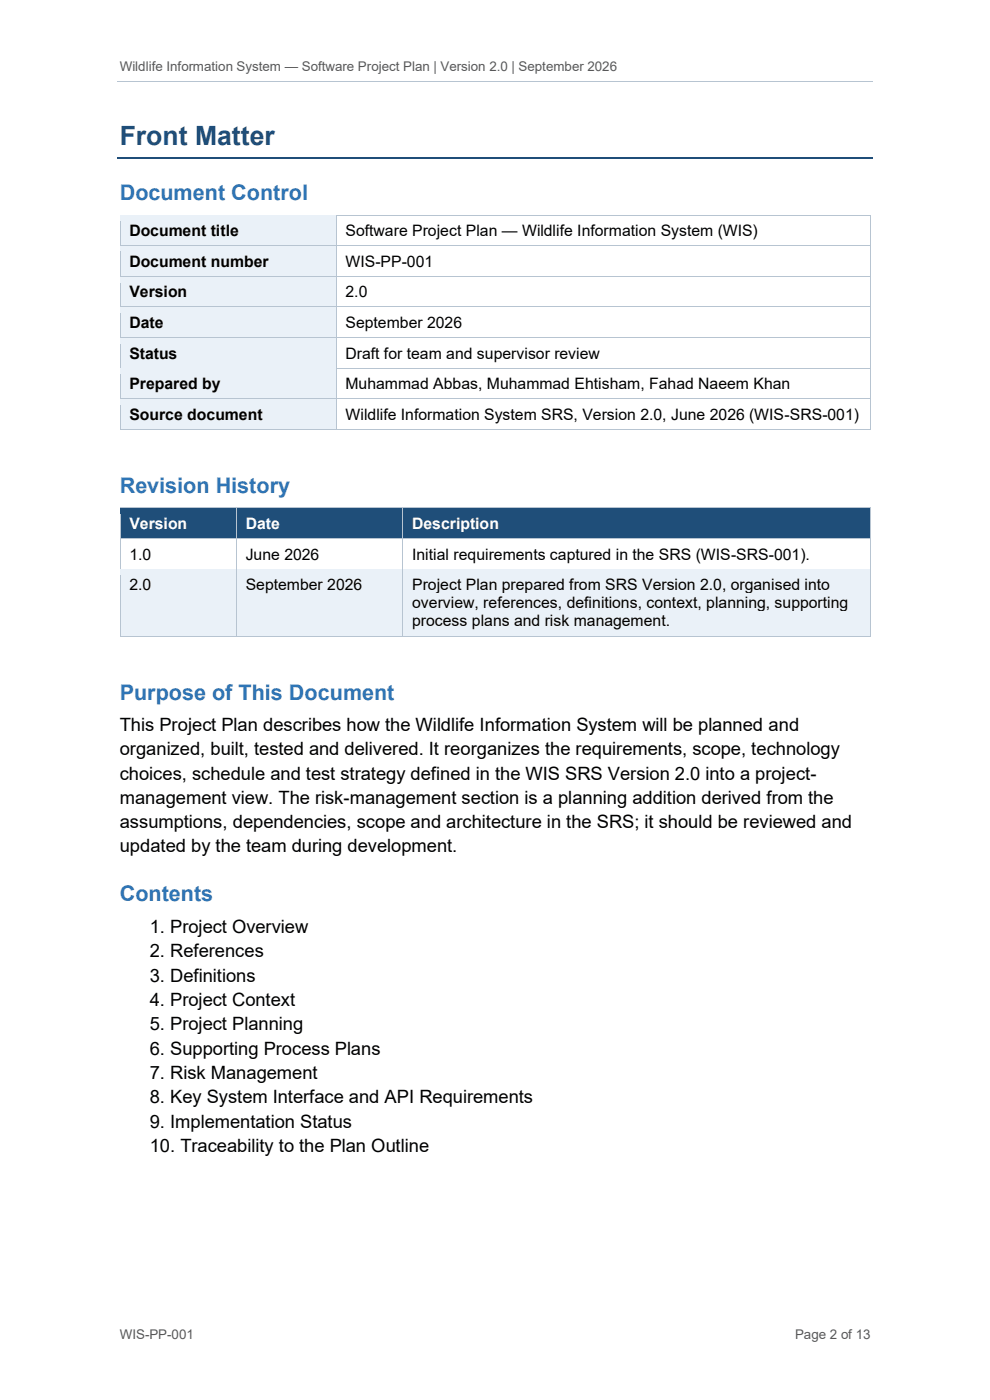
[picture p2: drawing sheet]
<svg xmlns="http://www.w3.org/2000/svg" width="210mm" height="297mm" viewBox="0 0 210 297" stroke-linecap="round" stroke-linejoin="round" font-family="sans-serif">
<defs><g id="words">
<text font-size="5.6" fill="#1f4e79" x="25.4" y="30.7">Front Matter</text>
<g font-size="4.6" fill="#2e75b6">
<text x="25.4" y="42.5">Document Control</text>
<text x="25.4" y="104.6">Revision History</text>
<text x="25.4" y="148.4">Purpose of This Document</text>
<text x="25.4" y="191.2">Contents</text>
</g>
<g font-size="3.9">
<text x="25.4" y="155.1">This Project Plan describes how the Wildlife Information System will be planned and</text>
<text x="25.4" y="160.3">organized, built, tested and delivered. It reorganizes the requirements, scope, technology</text>
<text x="25.4" y="165.4">choices, schedule and test strategy defined in the WIS SRS Version 2.0 into a project-</text>
<text x="25.4" y="170.5">management view. The risk-management section is a planning addition derived from the</text>
<text x="25.4" y="175.7">assumptions, dependencies, scope and architecture in the SRS; it should be reviewed and</text>
<text x="25.4" y="180.8">updated by the team during development.</text>
<text x="31.8" y="197.9">1. Project Overview</text>
<text x="31.8" y="203.1">2. References</text>
<text x="31.8" y="208.3">3. Definitions</text>
<text x="31.8" y="213.4">4. Project Context</text>
<text x="31.8" y="218.6">5. Project Planning</text>
<text x="31.8" y="223.8">6. Supporting Process Plans</text>
<text x="31.8" y="228.9">7. Risk Management</text>
<text x="31.8" y="234.1">8. Key System Interface and API Requirements</text>
<text x="31.8" y="239.3">9. Implementation Status</text>
<text x="31.8" y="244.4">10. Traceability to the Plan Outline</text>
</g>
<g font-size="3.3">
<text x="27.4" y="50.1">Document title</text>
<text x="73.3" y="50.1">Software Project Plan — Wildlife Information System (WIS)</text>
<text x="27.4" y="56.6">Document number</text>
<text x="73.3" y="56.6">WIS-PP-001</text>
<text x="27.4" y="63.1">Version</text>
<text x="73.3" y="63.1">2.0</text>
<text x="27.4" y="69.6">Date</text>
<text x="73.3" y="69.6">September 2026</text>
<text x="27.4" y="76.1">Status</text>
<text x="73.3" y="76.1">Draft for team and supervisor review</text>
<text x="27.4" y="82.6">Prepared by</text>
<text x="73.3" y="82.6">Muhammad Abbas, Muhammad Ehtisham, Fahad Naeem Khan</text>
<text x="27.4" y="89.1">Source document</text>
<text x="73.3" y="89.1">Wildlife Information System SRS, Version 2.0, June 2026 (WIS-SRS-001)</text>
<text x="27.4" y="118.7">1.0</text>
<text x="52.1" y="118.7">June 2026</text>
<text x="87.4" y="118.7">Initial requirements captured in the SRS (WIS-SRS-001).</text>
<text x="27.4" y="125.2">2.0</text>
<text x="52.1" y="125.2">September 2026</text>
<text x="87.4" y="125.2">Project Plan prepared from SRS Version 2.0, organised into</text>
<text x="87.4" y="129">overview, references, definitions, context, planning, supporting</text>
<text x="87.4" y="132.9">process plans and risk management.</text>
</g>
<g font-size="3.3" fill="#fff">
<text x="27.4" y="112.2">Version</text>
<text x="52.1" y="112.2">Date</text>
<text x="87.4" y="112.2">Description</text>
</g>
<g font-size="2.8" fill="#595959">
<text x="25.4" y="15.2">Wildlife Information System — Software Project Plan | Version 2.0 | September 2026</text>
<text x="25.4" y="284">WIS-PP-001</text>
<text x="168.6" y="284">Page 2 of 13</text>
</g>
</g></defs>
<path d="M24.9 17.2h160.3" fill="none" stroke="#b7c4d1" stroke-width=".21"/>
<path d="M24.9 33.5h160.3" fill="none" stroke="#1f4e79" stroke-width=".25"/>
<g fill="#eaf1f8">
<path d="M25.6 45.7h45.7v6.3h-45.7z" fill-rule="evenodd"/>
<path d="M27.4 47h42v3.8h-42z" fill-rule="evenodd"/>
</g>
<g fill="#b7c4d1">
<path d="M25.4 45.6h.2v1.4h-.2z" fill-rule="evenodd"/>
<path d="M25.4 45.6h.2v.1h-.2z" fill-rule="evenodd"/>
</g>
<path d="M25.6 45.6h45.7" fill="none" stroke="#b7c4d1" stroke-width=".21"/>
<path d="M25.6 45.7h45.7v1.3h-45.7z" fill-rule="evenodd" fill="#eaf1f8"/>
<g fill="#b7c4d1">
<path d="M71.3 45.7h.1v1.3h-.1z" fill-rule="evenodd"/>
<path d="M71.3 45.6h.1v.1h-.1z" fill-rule="evenodd"/>
</g>
<path d="M71.4 45.6h113.3" fill="none" stroke="#b7c4d1" stroke-width=".21"/>
<g fill="#b7c4d1">
<path d="M184.7 45.6h.1v1.4h-.1z" fill-rule="evenodd"/>
<path d="M184.7 45.6h.1v.1h-.1z" fill-rule="evenodd"/>
</g>
<path d="M25.5 50.8h45.8v1.2h-45.8z" fill-rule="evenodd" fill="#eaf1f8"/>
<path d="M25.5 47v5M71.3 47v5M184.7 47v5" fill="none" stroke="#b7c4d1" stroke-width=".21"/>
<g fill="#eaf1f8">
<path d="M25.6 52.2h45.7v6.4h-45.7z" fill-rule="evenodd"/>
<path d="M27.4 53.5h42v3.8h-42z" fill-rule="evenodd"/>
</g>
<path d="M25.4 52h.2v1.4h-.2z" fill-rule="evenodd" fill="#b7c4d1"/>
<path d="M25.6 52.1h45.7" fill="none" stroke="#b7c4d1" stroke-width=".21"/>
<path d="M25.6 52.2h45.7v1.2h-45.7z" fill-rule="evenodd" fill="#eaf1f8"/>
<path d="M71.3 52h.1v1.4h-.1z" fill-rule="evenodd" fill="#b7c4d1"/>
<path d="M71.4 52.1h113.3" fill="none" stroke="#b7c4d1" stroke-width=".21"/>
<path d="M184.7 52h.1v1.4h-.1z" fill-rule="evenodd" fill="#b7c4d1"/>
<path d="M25.5 57.3h45.8v1.3h-45.8z" fill-rule="evenodd" fill="#eaf1f8"/>
<path d="M25.5 53.4v5.2M71.3 53.4v5.2M184.7 53.4v5.2" fill="none" stroke="#b7c4d1" stroke-width=".21"/>
<g fill="#eaf1f8">
<path d="M25.6 58.7h45.7v6.3h-45.7z" fill-rule="evenodd"/>
<path d="M27.4 60h42v3.8h-42z" fill-rule="evenodd"/>
</g>
<path d="M25.4 58.6h.2v1.4h-.2z" fill-rule="evenodd" fill="#b7c4d1"/>
<path d="M25.6 58.6h45.7" fill="none" stroke="#b7c4d1" stroke-width=".21"/>
<path d="M25.6 58.7h45.7v1.3h-45.7z" fill-rule="evenodd" fill="#eaf1f8"/>
<path d="M71.3 58.6h.1v1.4h-.1z" fill-rule="evenodd" fill="#b7c4d1"/>
<path d="M71.4 58.6h113.3" fill="none" stroke="#b7c4d1" stroke-width=".21"/>
<path d="M184.7 58.6h.1v1.4h-.1z" fill-rule="evenodd" fill="#b7c4d1"/>
<path d="M25.5 63.8h45.8v1.2h-45.8z" fill-rule="evenodd" fill="#eaf1f8"/>
<path d="M25.5 60v5M71.3 60v5M184.7 60v5" fill="none" stroke="#b7c4d1" stroke-width=".21"/>
<g fill="#eaf1f8">
<path d="M25.6 65.2h45.7v6.4h-45.7z" fill-rule="evenodd"/>
<path d="M27.4 66.5h42v3.8h-42z" fill-rule="evenodd"/>
</g>
<path d="M25.4 65h.2v1.4h-.2z" fill-rule="evenodd" fill="#b7c4d1"/>
<path d="M25.6 65.1h45.7" fill="none" stroke="#b7c4d1" stroke-width=".21"/>
<path d="M25.6 65.2h45.7v1.2h-45.7z" fill-rule="evenodd" fill="#eaf1f8"/>
<path d="M71.3 65h.1v1.4h-.1z" fill-rule="evenodd" fill="#b7c4d1"/>
<path d="M71.4 65.1h113.3" fill="none" stroke="#b7c4d1" stroke-width=".21"/>
<path d="M184.7 65h.1v1.4h-.1z" fill-rule="evenodd" fill="#b7c4d1"/>
<path d="M25.5 70.3h45.8v1.3h-45.8z" fill-rule="evenodd" fill="#eaf1f8"/>
<path d="M25.5 66.4v5.2M71.3 66.4v5.2M184.7 66.4v5.2" fill="none" stroke="#b7c4d1" stroke-width=".21"/>
<g fill="#eaf1f8">
<path d="M25.6 71.7h45.7v6.3h-45.7z" fill-rule="evenodd"/>
<path d="M27.4 72.9h42v3.9h-42z" fill-rule="evenodd"/>
</g>
<path d="M25.4 71.6h.2v1.3h-.2z" fill-rule="evenodd" fill="#b7c4d1"/>
<path d="M25.6 71.6h45.7" fill="none" stroke="#b7c4d1" stroke-width=".21"/>
<path d="M25.6 71.7h45.7v1.2h-45.7z" fill-rule="evenodd" fill="#eaf1f8"/>
<path d="M71.3 71.6h.1v1.3h-.1z" fill-rule="evenodd" fill="#b7c4d1"/>
<path d="M71.4 71.6h113.3" fill="none" stroke="#b7c4d1" stroke-width=".21"/>
<path d="M184.7 71.6h.1v1.3h-.1z" fill-rule="evenodd" fill="#b7c4d1"/>
<path d="M25.5 76.8h45.8v1.2h-45.8z" fill-rule="evenodd" fill="#eaf1f8"/>
<path d="M25.5 72.9v5.1M71.3 72.9v5.1M184.7 72.9v5.1" fill="none" stroke="#b7c4d1" stroke-width=".21"/>
<g fill="#eaf1f8">
<path d="M25.6 78.2h45.7v6.3h-45.7z" fill-rule="evenodd"/>
<path d="M27.4 79.5h42v3.8h-42z" fill-rule="evenodd"/>
</g>
<path d="M25.4 78h.2v1.4h-.2z" fill-rule="evenodd" fill="#b7c4d1"/>
<path d="M25.6 78.1h45.7" fill="none" stroke="#b7c4d1" stroke-width=".21"/>
<path d="M25.6 78.2h45.7v1.2h-45.7z" fill-rule="evenodd" fill="#eaf1f8"/>
<path d="M71.3 78h.1v1.4h-.1z" fill-rule="evenodd" fill="#b7c4d1"/>
<path d="M71.4 78.1h113.3" fill="none" stroke="#b7c4d1" stroke-width=".21"/>
<path d="M184.7 78h.1v1.4h-.1z" fill-rule="evenodd" fill="#b7c4d1"/>
<path d="M25.5 83.3h45.8v1.2h-45.8z" fill-rule="evenodd" fill="#eaf1f8"/>
<path d="M25.5 79.4v5.1M71.3 79.4v5.1M184.7 79.4v5.1" fill="none" stroke="#b7c4d1" stroke-width=".21"/>
<g fill="#eaf1f8">
<path d="M25.6 84.7h45.7v6.3h-45.7z" fill-rule="evenodd"/>
<path d="M27.4 85.9h42v3.9h-42z" fill-rule="evenodd"/>
</g>
<path d="M25.4 84.5h.2v1.4h-.2z" fill-rule="evenodd" fill="#b7c4d1"/>
<path d="M25.6 84.6h45.7" fill="none" stroke="#b7c4d1" stroke-width=".21"/>
<path d="M25.6 84.7h45.7v1.2h-45.7z" fill-rule="evenodd" fill="#eaf1f8"/>
<path d="M71.3 84.5h.1v1.4h-.1z" fill-rule="evenodd" fill="#b7c4d1"/>
<path d="M71.4 84.6h113.3" fill="none" stroke="#b7c4d1" stroke-width=".21"/>
<path d="M184.7 84.5h.1v1.4h-.1z" fill-rule="evenodd" fill="#b7c4d1"/>
<path d="M25.5 89.8h45.8v1.3h-45.8z" fill-rule="evenodd" fill="#eaf1f8"/>
<path d="M25.5 85.9v5.2" fill="none" stroke="#b7c4d1" stroke-width=".21"/>
<g fill="#b7c4d1">
<path d="M25.4 91.1h.2v.1h-.2z" fill-rule="evenodd"/>
<path d="M25.4 91.1h.2v.1h-.2z" fill-rule="evenodd"/>
</g>
<path d="M25.6 91.2h45.7M71.3 85.9v5.2" fill="none" stroke="#b7c4d1" stroke-width=".21"/>
<path d="M71.3 91.1h.1v.1h-.1z" fill-rule="evenodd" fill="#b7c4d1"/>
<path d="M71.4 91.2h113.3M184.7 85.9v5.2" fill="none" stroke="#b7c4d1" stroke-width=".21"/>
<g fill="#b7c4d1">
<path d="M184.7 91.1h.1v.1h-.1z" fill-rule="evenodd"/>
<path d="M184.7 91.1h.1v.1h-.1z" fill-rule="evenodd"/>
</g>
<g fill="#1f4e79">
<path d="M25.6 107.8h24.5v6.3h-24.5z" fill-rule="evenodd"/>
<path d="M27.4 109.1h20.9v3.8h-20.9z" fill-rule="evenodd"/>
<path d="M50.3 107.8h35.1v6.3h-35.1z" fill-rule="evenodd"/>
<path d="M52.1 109.1h31.4v3.8h-31.4z" fill-rule="evenodd"/>
<path d="M85.6 107.8h99.1v6.3h-99.1z" fill-rule="evenodd"/>
<path d="M87.4 109.1h95.4v3.8h-95.4z" fill-rule="evenodd"/>
</g>
<g fill="#b7c4d1">
<path d="M25.4 107.7h.2v1.4h-.2z" fill-rule="evenodd"/>
<path d="M25.4 107.7h.2v.1h-.2z" fill-rule="evenodd"/>
</g>
<path d="M25.6 107.8h24.5" fill="none" stroke="#b7c4d1" stroke-width=".21"/>
<path d="M25.6 107.8h24.5v1.3h-24.5z" fill-rule="evenodd" fill="#1f4e79"/>
<g fill="#b7c4d1">
<path d="M50.1 107.8h.2v1.3h-.2z" fill-rule="evenodd"/>
<path d="M50.1 107.7h.2v.1h-.2z" fill-rule="evenodd"/>
</g>
<path d="M50.3 107.8h35.1" fill="none" stroke="#b7c4d1" stroke-width=".21"/>
<path d="M50.3 107.8h35.1v1.3h-35.1z" fill-rule="evenodd" fill="#1f4e79"/>
<g fill="#b7c4d1">
<path d="M85.4 107.8h.2v1.3h-.2z" fill-rule="evenodd"/>
<path d="M85.4 107.7h.2v.1h-.2z" fill-rule="evenodd"/>
</g>
<path d="M85.6 107.8h99.1" fill="none" stroke="#b7c4d1" stroke-width=".21"/>
<path d="M85.6 107.8h99.1v1.3h-99.1z" fill-rule="evenodd" fill="#1f4e79"/>
<g fill="#b7c4d1">
<path d="M184.7 107.7h.1v1.4h-.1z" fill-rule="evenodd"/>
<path d="M184.7 107.7h.1v.1h-.1z" fill-rule="evenodd"/>
</g>
<path d="M25.5 113h24.7v1.2h-24.7z" fill-rule="evenodd" fill="#1f4e79"/>
<path d="M25.5 109.1v5.1" fill="none" stroke="#b7c4d1" stroke-width=".21"/>
<path d="M50.2 113h35.3v1.2h-35.3z" fill-rule="evenodd" fill="#1f4e79"/>
<path d="M50.2 109.1v5.1" fill="none" stroke="#b7c4d1" stroke-width=".21"/>
<path d="M85.5 113h99.2v1.2h-99.2z" fill-rule="evenodd" fill="#1f4e79"/>
<path d="M85.5 109.1v5.1M184.7 109.1v5.1" fill="none" stroke="#b7c4d1" stroke-width=".21"/>
<path d="M25.4 114.2h.2v1.4h-.2z" fill-rule="evenodd" fill="#b7c4d1"/>
<path d="M25.6 114.3h24.5" fill="none" stroke="#b7c4d1" stroke-width=".21"/>
<path d="M50.1 114.2h.2v1.4h-.2z" fill-rule="evenodd" fill="#b7c4d1"/>
<path d="M50.3 114.3h35.1" fill="none" stroke="#b7c4d1" stroke-width=".21"/>
<path d="M85.4 114.2h.2v1.4h-.2z" fill-rule="evenodd" fill="#b7c4d1"/>
<path d="M85.6 114.3h99.1" fill="none" stroke="#b7c4d1" stroke-width=".21"/>
<path d="M184.7 114.2h.1v1.4h-.1z" fill-rule="evenodd" fill="#b7c4d1"/>
<path d="M25.5 115.6v5.1M50.2 115.6v5.1M85.5 115.6v5.1M184.7 115.6v5.1" fill="none" stroke="#b7c4d1" stroke-width=".21"/>
<g fill="#eaf1f8">
<path d="M25.6 120.8h24.5v14.1h-24.5z" fill-rule="evenodd"/>
<path d="M27.4 122.1h20.9v3.8h-20.9z" fill-rule="evenodd"/>
<path d="M50.3 120.8h35.1v14.1h-35.1z" fill-rule="evenodd"/>
<path d="M52.1 122.1h31.4v3.8h-31.4z" fill-rule="evenodd"/>
<path d="M85.6 120.8h99.1v14.1h-99.1z" fill-rule="evenodd"/>
<path d="M87.4 122.1h95.4v3.8h-95.4z" fill-rule="evenodd"/>
<path d="M87.4 125.9h95.4v3.9h-95.4z" fill-rule="evenodd"/>
<path d="M87.4 129.8h95.4v3.9h-95.4z" fill-rule="evenodd"/>
</g>
<path d="M25.4 120.7h.2v1.4h-.2z" fill-rule="evenodd" fill="#b7c4d1"/>
<path d="M25.6 120.8h24.5" fill="none" stroke="#b7c4d1" stroke-width=".21"/>
<path d="M25.6 120.8h24.5v1.3h-24.5z" fill-rule="evenodd" fill="#eaf1f8"/>
<path d="M50.1 120.7h.2v1.4h-.2z" fill-rule="evenodd" fill="#b7c4d1"/>
<path d="M50.3 120.8h35.1" fill="none" stroke="#b7c4d1" stroke-width=".21"/>
<path d="M50.3 120.8h35.1v1.3h-35.1z" fill-rule="evenodd" fill="#eaf1f8"/>
<path d="M85.4 120.7h.2v1.4h-.2z" fill-rule="evenodd" fill="#b7c4d1"/>
<path d="M85.6 120.8h99.1" fill="none" stroke="#b7c4d1" stroke-width=".21"/>
<path d="M85.6 120.8h99.1v1.3h-99.1z" fill-rule="evenodd" fill="#eaf1f8"/>
<path d="M184.7 120.7h.1v1.4h-.1z" fill-rule="evenodd" fill="#b7c4d1"/>
<path d="M25.5 133.7h24.7v1.2h-24.7z" fill-rule="evenodd" fill="#eaf1f8"/>
<path d="M25.5 122.1v12.8" fill="none" stroke="#b7c4d1" stroke-width=".21"/>
<g fill="#b7c4d1">
<path d="M25.4 134.9h.2v.2h-.2z" fill-rule="evenodd"/>
<path d="M25.4 134.9h.2v.2h-.2z" fill-rule="evenodd"/>
</g>
<path d="M25.6 135h24.5" fill="none" stroke="#b7c4d1" stroke-width=".21"/>
<path d="M50.2 133.7h35.3v1.2h-35.3z" fill-rule="evenodd" fill="#eaf1f8"/>
<path d="M50.2 122.1v12.8" fill="none" stroke="#b7c4d1" stroke-width=".21"/>
<path d="M50.1 134.9h.2v.2h-.2z" fill-rule="evenodd" fill="#b7c4d1"/>
<path d="M50.3 135h35.1" fill="none" stroke="#b7c4d1" stroke-width=".21"/>
<path d="M85.5 133.7h99.2v1.2h-99.2z" fill-rule="evenodd" fill="#eaf1f8"/>
<path d="M85.5 122.1v12.8" fill="none" stroke="#b7c4d1" stroke-width=".21"/>
<path d="M85.4 134.9h.2v.2h-.2z" fill-rule="evenodd" fill="#b7c4d1"/>
<path d="M85.6 135h99.1M184.7 122.1v12.8" fill="none" stroke="#b7c4d1" stroke-width=".21"/>
<g fill="#b7c4d1">
<path d="M184.7 134.9h.1v.2h-.1z" fill-rule="evenodd"/>
<path d="M184.7 134.9h.1v.2h-.1z" fill-rule="evenodd"/>
</g>
<use href="#words"/>
</svg>
